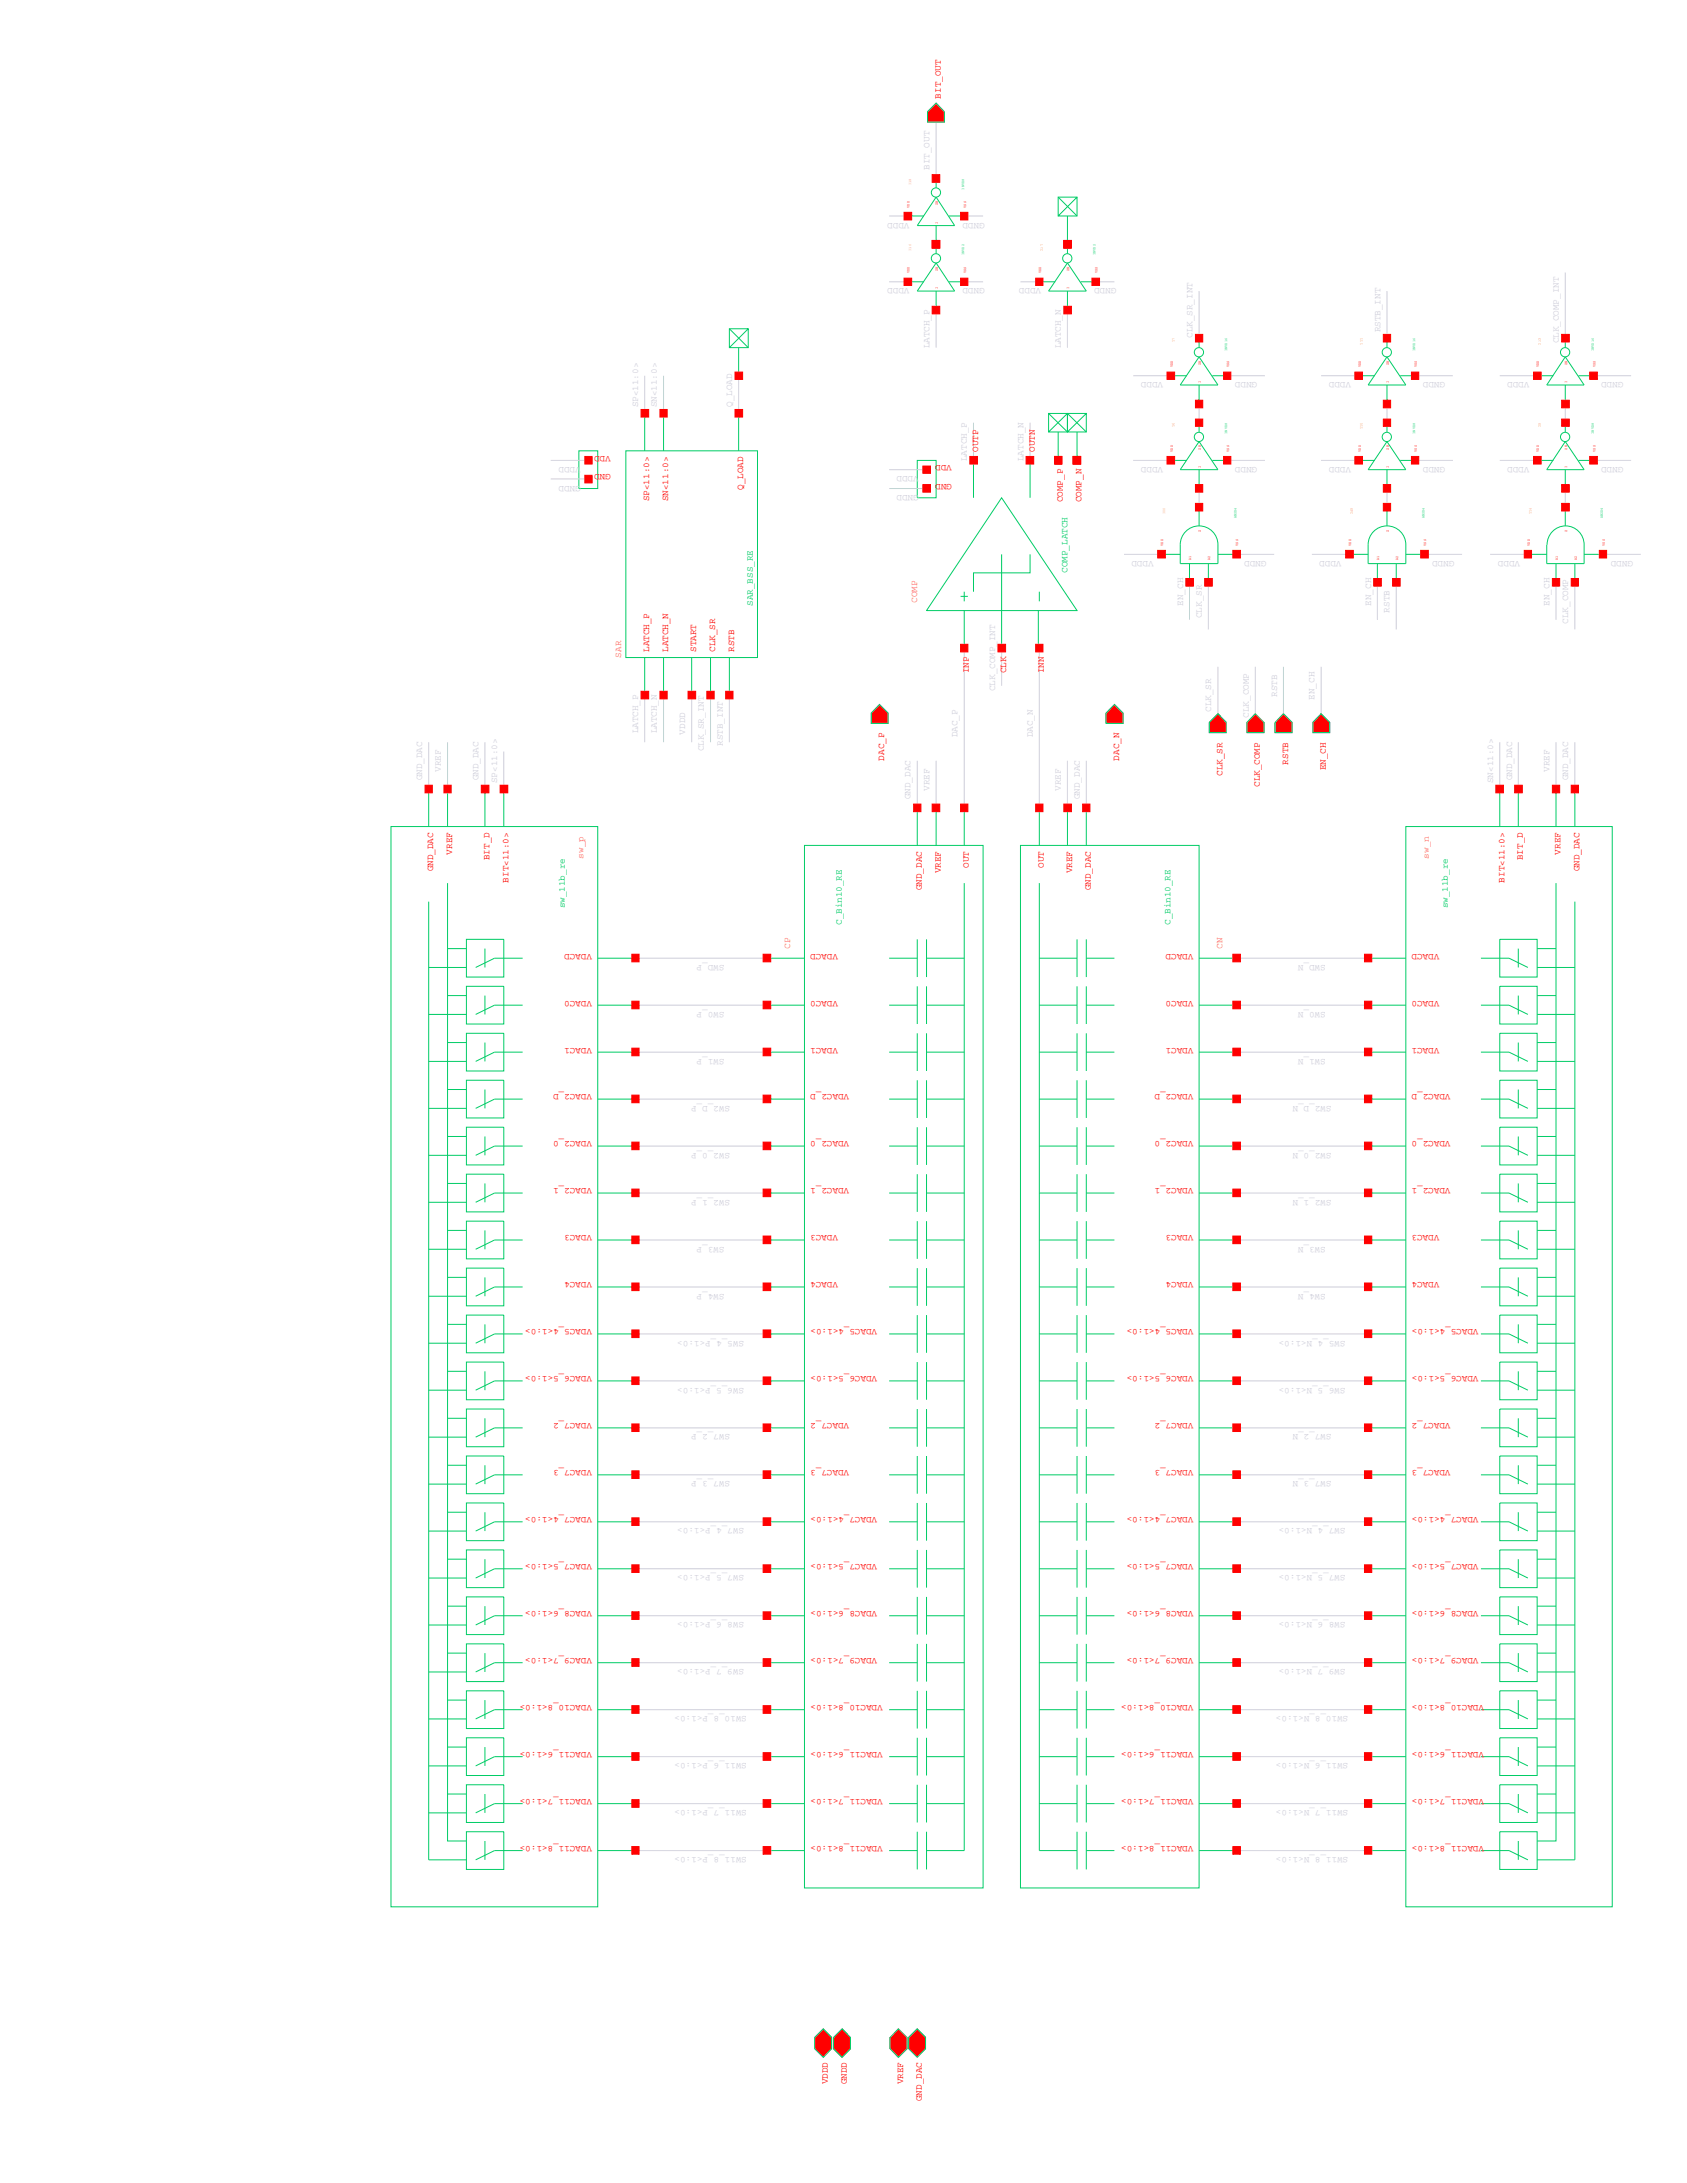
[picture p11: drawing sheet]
<svg xmlns="http://www.w3.org/2000/svg" width="216mm" height="279mm" viewBox="0 0 216 279" stroke-linecap="round" stroke-linejoin="round" font-family="sans-serif">
<defs><g id="words">
<g font-size="1.2" fill="#f00">
<text x="120.4" y="12.6" transform="rotate(-90 120.4 12.6)">BIT_OUT</text>
<text x="78.2" y="58.3" transform="rotate(-180 78.2 58.3)">VDD</text>
<text x="121.8" y="59.5" transform="rotate(-180 121.8 59.5)">VDD</text>
<text x="125.2" y="57.8" transform="rotate(-90 125.2 57.8)">OUTP</text>
<text x="132.4" y="57.8" transform="rotate(-90 132.4 57.8)">OUTN</text>
<text x="78.2" y="60.7" transform="rotate(-180 78.2 60.7)">GND</text>
<text x="83.1" y="64.1" transform="rotate(-90 83.1 64.1)">SP&lt;11:0&gt;</text>
<text x="85.5" y="64.1" transform="rotate(-90 85.5 64.1)">SN&lt;11:0&gt;</text>
<text x="95.1" y="62.7" transform="rotate(-90 95.1 62.7)">Q_LOAD</text>
<text x="121.8" y="61.9" transform="rotate(-180 121.8 61.9)">GND</text>
<text x="136" y="64.3" transform="rotate(-90 136 64.3)">COMP_P</text>
<text x="138.4" y="64.3" transform="rotate(-90 138.4 64.3)">COMP_N</text>
<text x="83.1" y="83.4" transform="rotate(-90 83.1 83.4)">LATCH_P</text>
<text x="85.5" y="83.4" transform="rotate(-90 85.5 83.4)">LATCH_N</text>
<text x="89.1" y="83.4" transform="rotate(-90 89.1 83.4)">START</text>
<text x="91.5" y="83.4" transform="rotate(-90 91.5 83.4)">CLK_SR</text>
<text x="93.9" y="83.4" transform="rotate(-90 93.9 83.4)">RSTB</text>
<text x="124" y="86.2" transform="rotate(-90 124 86.2)">INP</text>
<text x="128.8" y="86.2" transform="rotate(-90 128.8 86.2)">CLK</text>
<text x="133.6" y="86.2" transform="rotate(-90 133.6 86.2)">INN</text>
<text x="113.2" y="97.3" transform="rotate(-90 113.2 97.3)">DAC_P</text>
<text x="143.2" y="97.3" transform="rotate(-90 143.2 97.3)">DAC_N</text>
<text x="156.5" y="99.3" transform="rotate(-90 156.5 99.3)">CLK_SR</text>
<text x="161.2" y="100.7" transform="rotate(-90 161.2 100.7)">CLK_COMP</text>
<text x="164.8" y="97.9" transform="rotate(-90 164.8 97.9)">RSTB</text>
<text x="169.7" y="98.6" transform="rotate(-90 169.7 98.6)">EN_CH</text>
<text x="55.5" y="111.5" transform="rotate(-90 55.5 111.5)">GND_DAC</text>
<text x="57.9" y="109.4" transform="rotate(-90 57.9 109.4)">VREF</text>
<text x="62.7" y="110.1" transform="rotate(-90 62.7 110.1)">BIT_D</text>
<text x="65.1" y="113" transform="rotate(-90 65.1 113)">BIT&lt;11:0&gt;</text>
<text x="118" y="113.9" transform="rotate(-90 118 113.9)">GND_DAC</text>
<text x="120.4" y="111.8" transform="rotate(-90 120.4 111.8)">VREF</text>
<text x="124" y="111.1" transform="rotate(-90 124 111.1)">OUT</text>
<text x="133.6" y="111.1" transform="rotate(-90 133.6 111.1)">OUT</text>
<text x="137.2" y="111.8" transform="rotate(-90 137.2 111.8)">VREF</text>
<text x="139.6" y="113.9" transform="rotate(-90 139.6 113.9)">GND_DAC</text>
<text x="192.5" y="113" transform="rotate(-90 192.5 113)">BIT&lt;11:0&gt;</text>
<text x="194.9" y="110.1" transform="rotate(-90 194.9 110.1)">BIT_D</text>
<text x="199.7" y="109.4" transform="rotate(-90 199.7 109.4)">VREF</text>
<text x="202.1" y="111.5" transform="rotate(-90 202.1 111.5)">GND_DAC</text>
<text x="75.8" y="122" transform="rotate(-180 75.8 122)">VDACD</text>
<text x="107.3" y="122" transform="rotate(-180 107.3 122)">VDACD</text>
<text x="152.7" y="122" transform="rotate(-180 152.7 122)">VDACD</text>
<text x="184.2" y="122" transform="rotate(-180 184.2 122)">VDACD</text>
<text x="75.8" y="128.1" transform="rotate(-180 75.8 128.1)">VDAC0</text>
<text x="107.3" y="128.1" transform="rotate(-180 107.3 128.1)">VDAC0</text>
<text x="152.7" y="128.1" transform="rotate(-180 152.7 128.1)">VDAC0</text>
<text x="184.2" y="128.1" transform="rotate(-180 184.2 128.1)">VDAC0</text>
<text x="75.8" y="134.1" transform="rotate(-180 75.8 134.1)">VDAC1</text>
<text x="107.3" y="134.1" transform="rotate(-180 107.3 134.1)">VDAC1</text>
<text x="152.7" y="134.1" transform="rotate(-180 152.7 134.1)">VDAC1</text>
<text x="184.2" y="134.1" transform="rotate(-180 184.2 134.1)">VDAC1</text>
<text x="75.8" y="140.1" transform="rotate(-180 75.8 140.1)">VDAC2_D</text>
<text x="108.7" y="140.1" transform="rotate(-180 108.7 140.1)">VDAC2_D</text>
<text x="152.7" y="140.1" transform="rotate(-180 152.7 140.1)">VDAC2_D</text>
<text x="185.6" y="140.1" transform="rotate(-180 185.6 140.1)">VDAC2_D</text>
<text x="75.8" y="146.1" transform="rotate(-180 75.8 146.1)">VDAC2_0</text>
<text x="108.7" y="146.1" transform="rotate(-180 108.7 146.1)">VDAC2_0</text>
<text x="152.7" y="146.1" transform="rotate(-180 152.7 146.1)">VDAC2_0</text>
<text x="185.6" y="146.1" transform="rotate(-180 185.6 146.1)">VDAC2_0</text>
<text x="75.8" y="152.1" transform="rotate(-180 75.8 152.1)">VDAC2_1</text>
<text x="108.7" y="152.1" transform="rotate(-180 108.7 152.1)">VDAC2_1</text>
<text x="152.7" y="152.1" transform="rotate(-180 152.7 152.1)">VDAC2_1</text>
<text x="185.6" y="152.1" transform="rotate(-180 185.6 152.1)">VDAC2_1</text>
<text x="75.8" y="158.1" transform="rotate(-180 75.8 158.1)">VDAC3</text>
<text x="107.3" y="158.1" transform="rotate(-180 107.3 158.1)">VDAC3</text>
<text x="152.7" y="158.1" transform="rotate(-180 152.7 158.1)">VDAC3</text>
<text x="184.2" y="158.1" transform="rotate(-180 184.2 158.1)">VDAC3</text>
<text x="75.8" y="164.1" transform="rotate(-180 75.8 164.1)">VDAC4</text>
<text x="107.3" y="164.1" transform="rotate(-180 107.3 164.1)">VDAC4</text>
<text x="152.7" y="164.1" transform="rotate(-180 152.7 164.1)">VDAC4</text>
<text x="184.2" y="164.1" transform="rotate(-180 184.2 164.1)">VDAC4</text>
<text x="75.8" y="170.1" transform="rotate(-180 75.8 170.1)">VDAC5_4&lt;1:0&gt;</text>
<text x="112.3" y="170.1" transform="rotate(-180 112.3 170.1)">VDAC5_4&lt;1:0&gt;</text>
<text x="152.7" y="170.1" transform="rotate(-180 152.7 170.1)">VDAC5_4&lt;1:0&gt;</text>
<text x="189.2" y="170.1" transform="rotate(-180 189.2 170.1)">VDAC5_4&lt;1:0&gt;</text>
<text x="75.8" y="176.1" transform="rotate(-180 75.8 176.1)">VDAC6_5&lt;1:0&gt;</text>
<text x="112.3" y="176.1" transform="rotate(-180 112.3 176.1)">VDAC6_5&lt;1:0&gt;</text>
<text x="152.7" y="176.1" transform="rotate(-180 152.7 176.1)">VDAC6_5&lt;1:0&gt;</text>
<text x="189.2" y="176.1" transform="rotate(-180 189.2 176.1)">VDAC6_5&lt;1:0&gt;</text>
<text x="75.8" y="182.2" transform="rotate(-180 75.8 182.2)">VDAC7_2</text>
<text x="108.7" y="182.2" transform="rotate(-180 108.7 182.2)">VDAC7_2</text>
<text x="152.7" y="182.2" transform="rotate(-180 152.7 182.2)">VDAC7_2</text>
<text x="185.6" y="182.2" transform="rotate(-180 185.6 182.2)">VDAC7_2</text>
<text x="75.8" y="188.2" transform="rotate(-180 75.8 188.2)">VDAC7_3</text>
<text x="108.7" y="188.2" transform="rotate(-180 108.7 188.2)">VDAC7_3</text>
<text x="152.7" y="188.2" transform="rotate(-180 152.7 188.2)">VDAC7_3</text>
<text x="185.6" y="188.2" transform="rotate(-180 185.6 188.2)">VDAC7_3</text>
<text x="75.8" y="194.2" transform="rotate(-180 75.8 194.2)">VDAC7_4&lt;1:0&gt;</text>
<text x="112.3" y="194.2" transform="rotate(-180 112.3 194.2)">VDAC7_4&lt;1:0&gt;</text>
<text x="152.7" y="194.2" transform="rotate(-180 152.7 194.2)">VDAC7_4&lt;1:0&gt;</text>
<text x="189.2" y="194.2" transform="rotate(-180 189.2 194.2)">VDAC7_4&lt;1:0&gt;</text>
<text x="75.8" y="200.2" transform="rotate(-180 75.8 200.2)">VDAC7_5&lt;1:0&gt;</text>
<text x="112.3" y="200.2" transform="rotate(-180 112.3 200.2)">VDAC7_5&lt;1:0&gt;</text>
<text x="152.7" y="200.2" transform="rotate(-180 152.7 200.2)">VDAC7_5&lt;1:0&gt;</text>
<text x="189.2" y="200.2" transform="rotate(-180 189.2 200.2)">VDAC7_5&lt;1:0&gt;</text>
<text x="75.8" y="206.2" transform="rotate(-180 75.8 206.2)">VDAC8_6&lt;1:0&gt;</text>
<text x="112.3" y="206.2" transform="rotate(-180 112.3 206.2)">VDAC8_6&lt;1:0&gt;</text>
<text x="152.7" y="206.2" transform="rotate(-180 152.7 206.2)">VDAC8_6&lt;1:0&gt;</text>
<text x="189.2" y="206.2" transform="rotate(-180 189.2 206.2)">VDAC8_6&lt;1:0&gt;</text>
<text x="75.8" y="212.2" transform="rotate(-180 75.8 212.2)">VDAC9_7&lt;1:0&gt;</text>
<text x="112.3" y="212.2" transform="rotate(-180 112.3 212.2)">VDAC9_7&lt;1:0&gt;</text>
<text x="152.7" y="212.2" transform="rotate(-180 152.7 212.2)">VDAC9_7&lt;1:0&gt;</text>
<text x="189.2" y="212.2" transform="rotate(-180 189.2 212.2)">VDAC9_7&lt;1:0&gt;</text>
<text x="75.8" y="218.2" transform="rotate(-180 75.8 218.2)">VDAC10_8&lt;1:0&gt;</text>
<text x="113" y="218.2" transform="rotate(-180 113 218.2)">VDAC10_8&lt;1:0&gt;</text>
<text x="152.7" y="218.2" transform="rotate(-180 152.7 218.2)">VDAC10_8&lt;1:0&gt;</text>
<text x="189.9" y="218.2" transform="rotate(-180 189.9 218.2)">VDAC10_8&lt;1:0&gt;</text>
<text x="75.8" y="224.2" transform="rotate(-180 75.8 224.2)">VDAC11_6&lt;1:0&gt;</text>
<text x="113" y="224.2" transform="rotate(-180 113 224.2)">VDAC11_6&lt;1:0&gt;</text>
<text x="152.7" y="224.2" transform="rotate(-180 152.7 224.2)">VDAC11_6&lt;1:0&gt;</text>
<text x="189.9" y="224.2" transform="rotate(-180 189.9 224.2)">VDAC11_6&lt;1:0&gt;</text>
<text x="75.8" y="230.3" transform="rotate(-180 75.8 230.3)">VDAC11_7&lt;1:0&gt;</text>
<text x="113" y="230.3" transform="rotate(-180 113 230.3)">VDAC11_7&lt;1:0&gt;</text>
<text x="152.7" y="230.3" transform="rotate(-180 152.7 230.3)">VDAC11_7&lt;1:0&gt;</text>
<text x="189.9" y="230.3" transform="rotate(-180 189.9 230.3)">VDAC11_7&lt;1:0&gt;</text>
<text x="75.8" y="236.3" transform="rotate(-180 75.8 236.3)">VDAC11_8&lt;1:0&gt;</text>
<text x="113" y="236.3" transform="rotate(-180 113 236.3)">VDAC11_8&lt;1:0&gt;</text>
<text x="152.7" y="236.3" transform="rotate(-180 152.7 236.3)">VDAC11_8&lt;1:0&gt;</text>
<text x="189.9" y="236.3" transform="rotate(-180 189.9 236.3)">VDAC11_8&lt;1:0&gt;</text>
<text x="106" y="266.8" transform="rotate(-90 106 266.8)">VDDD</text>
<text x="108.4" y="266.8" transform="rotate(-90 108.4 266.8)">GNDD</text>
<text x="115.6" y="266.8" transform="rotate(-90 115.6 266.8)">VREF</text>
<text x="118" y="268.9" transform="rotate(-90 118 268.9)">GND_DAC</text>
</g>
<g font-size="1.2" fill="#ccccd9">
<text x="119" y="44.6" transform="rotate(-90 119 44.6)">LATCH_P</text>
<text x="135.8" y="44.6" transform="rotate(-90 135.8 44.6)">LATCH_N</text>
<text x="152.6" y="43.2" transform="rotate(-90 152.6 43.2)">CLK_SR_INT</text>
<text x="199.5" y="44" transform="rotate(-90 199.5 44)">CLK_COMP_INT</text>
<text x="93.7" y="52.1" transform="rotate(-90 93.7 52.1)">Q_LOAD</text>
<text x="74.3" y="59.7" transform="rotate(-180 74.3 59.7)">VDDD</text>
<text x="123.7" y="59" transform="rotate(-90 123.7 59)">LATCH_P</text>
<text x="131" y="59" transform="rotate(-90 131 59)">LATCH_N</text>
<text x="74.3" y="62.1" transform="rotate(-180 74.3 62.1)">GNDD</text>
<text x="117.6" y="63.4" transform="rotate(-180 117.6 63.4)">GNDD</text>
<text x="117.6" y="61" transform="rotate(-180 117.6 61)">VDDD</text>
<text x="151.4" y="77.5" transform="rotate(-90 151.4 77.5)">EN_CH</text>
<text x="175.5" y="77.5" transform="rotate(-90 175.5 77.5)">EN_CH</text>
<text x="198.3" y="77.5" transform="rotate(-90 198.3 77.5)">EN_CH</text>
<text x="153.8" y="79.1" transform="rotate(-90 153.8 79.1)">CLK_SR</text>
<text x="200.7" y="79.8" transform="rotate(-90 200.7 79.8)">CLK_COMP</text>
<text x="127.4" y="88.5" transform="rotate(-90 127.4 88.5)">CLK_COMP_INT</text>
<text x="81.7" y="93.9" transform="rotate(-90 81.7 93.9)">LATCH_P</text>
<text x="84.1" y="93.9" transform="rotate(-90 84.1 93.9)">LATCH_N</text>
<text x="159.8" y="91.8" transform="rotate(-90 159.8 91.8)">CLK_COMP</text>
<text x="54" y="99.9" transform="rotate(-90 54 99.9)">GND_DAC</text>
<text x="90.1" y="96.2" transform="rotate(-90 90.1 96.2)">CLK_SR_INT</text>
<text x="191.1" y="100.2" transform="rotate(-90 191.1 100.2)">SN&lt;11:0&gt;</text>
<text x="193.5" y="99.9" transform="rotate(-90 193.5 99.9)">GND_DAC</text>
<text x="200.7" y="99.9" transform="rotate(-90 200.7 99.9)">GND_DAC</text>
<text x="170.4" y="183.6" transform="rotate(-180 170.4 183.6)">SW7_2_N</text>
</g>
<g font-size="1.2" fill="#0c6">
<text x="96.4" y="77.5" transform="rotate(-90 96.4 77.5)">SAR_BSS_RE</text>
<text x="136.6" y="73.3" transform="rotate(-90 136.6 73.3)">COMP_LATCH</text>
<text x="72.3" y="116.3" transform="rotate(-90 72.3 116.3)">sw_11b_re</text>
<text x="107.7" y="118.4" transform="rotate(-90 107.7 118.4)">C_Bin10_RE</text>
<text x="149.8" y="118.4" transform="rotate(-90 149.8 118.4)">C_Bin10_RE</text>
<text x="185.3" y="116.3" transform="rotate(-90 185.3 116.3)">sw_11b_re</text>
</g>
<g font-size="1.2" fill="#d9cc00">
<text x="117.4" y="77.2" transform="rotate(-90 117.4 77.2)">COMP</text>
<text x="79.5" y="84.2" transform="rotate(-90 79.5 84.2)">SAR</text>
<text x="74.7" y="109.9" transform="rotate(-90 74.7 109.9)">sw_p</text>
<text x="182.9" y="109.9" transform="rotate(-90 182.9 109.9)">sw_n</text>
<text x="101.1" y="121.4" transform="rotate(-90 101.1 121.4)">CP</text>
<text x="156.5" y="121.4" transform="rotate(-90 156.5 121.4)">CN</text>
</g>
<g font-size=".5" fill="#d9cc00">
<text x="116.6" y="23.7" transform="rotate(-90 116.6 23.7)">I18</text>
<text x="116.6" y="32.1" transform="rotate(-90 116.6 32.1)">I16</text>
<text x="133.5" y="32.1" transform="rotate(-90 133.5 32.1)">I17</text>
<text x="150.3" y="43.8" transform="rotate(-90 150.3 43.8)">I7</text>
<text x="174.4" y="44.1" transform="rotate(-90 174.4 44.1)">I11</text>
<text x="197.2" y="44.1" transform="rotate(-90 197.2 44.1)">I13</text>
<text x="150.3" y="54.7" transform="rotate(-90 150.3 54.7)">I6</text>
<text x="174.4" y="54.9" transform="rotate(-90 174.4 54.9)">I10</text>
<text x="197.2" y="54.7" transform="rotate(-90 197.2 54.7)">I8</text>
<text x="149.1" y="65.8" transform="rotate(-90 149.1 65.8)">I50</text>
<text x="173.1" y="65.8" transform="rotate(-90 173.1 65.8)">I49</text>
<text x="196" y="65.8" transform="rotate(-90 196 65.8)">I14</text>
</g>
<g font-size=".5" fill="#f00">
<text x="116.4" y="26.6" transform="rotate(-90 116.4 26.6)">VDD</text>
<text x="120" y="28.6" transform="rotate(-90 120 28.6)">I</text>
<text x="120" y="26.3" transform="rotate(-90 120 26.3)">ZN</text>
<text x="123.6" y="26.6" transform="rotate(-90 123.6 26.6)">VSS</text>
<text x="116.4" y="35" transform="rotate(-90 116.4 35)">VDD</text>
<text x="120" y="34.7" transform="rotate(-90 120 34.7)">ZN</text>
<text x="123.6" y="35" transform="rotate(-90 123.6 35)">VSS</text>
<text x="133.2" y="35" transform="rotate(-90 133.2 35)">VDD</text>
<text x="136.8" y="34.7" transform="rotate(-90 136.8 34.7)">ZN</text>
<text x="140.4" y="35" transform="rotate(-90 140.4 35)">VSS</text>
<text x="120" y="37" transform="rotate(-90 120 37)">I</text>
<text x="136.8" y="37" transform="rotate(-90 136.8 37)">I</text>
<text x="150.1" y="47" transform="rotate(-90 150.1 47)">VDD</text>
<text x="153.7" y="46.7" transform="rotate(-90 153.7 46.7)">ZN</text>
<text x="157.3" y="47" transform="rotate(-90 157.3 47)">VSS</text>
<text x="174.1" y="47" transform="rotate(-90 174.1 47)">VDD</text>
<text x="177.7" y="46.7" transform="rotate(-90 177.7 46.7)">ZN</text>
<text x="181.3" y="47" transform="rotate(-90 181.3 47)">VSS</text>
<text x="197" y="47" transform="rotate(-90 197 47)">VDD</text>
<text x="200.6" y="46.7" transform="rotate(-90 200.6 46.7)">ZN</text>
<text x="204.2" y="47" transform="rotate(-90 204.2 47)">VSS</text>
<text x="153.7" y="49.1" transform="rotate(-90 153.7 49.1)">I</text>
<text x="177.7" y="49.1" transform="rotate(-90 177.7 49.1)">I</text>
<text x="200.6" y="49.1" transform="rotate(-90 200.6 49.1)">I</text>
<text x="150.1" y="57.8" transform="rotate(-90 150.1 57.8)">VDD</text>
<text x="153.7" y="59.9" transform="rotate(-90 153.7 59.9)">I</text>
<text x="153.7" y="57.5" transform="rotate(-90 153.7 57.5)">ZN</text>
<text x="157.3" y="57.8" transform="rotate(-90 157.3 57.8)">VSS</text>
<text x="174.1" y="57.8" transform="rotate(-90 174.1 57.8)">VDD</text>
<text x="177.7" y="59.9" transform="rotate(-90 177.7 59.9)">I</text>
<text x="177.7" y="57.5" transform="rotate(-90 177.7 57.5)">ZN</text>
<text x="181.3" y="57.8" transform="rotate(-90 181.3 57.8)">VSS</text>
<text x="197" y="57.8" transform="rotate(-90 197 57.8)">VDD</text>
<text x="200.6" y="59.9" transform="rotate(-90 200.6 59.9)">I</text>
<text x="200.6" y="57.5" transform="rotate(-90 200.6 57.5)">ZN</text>
<text x="204.2" y="57.8" transform="rotate(-90 204.2 57.8)">VSS</text>
<text x="148.9" y="69.9" transform="rotate(-90 148.9 69.9)">VDD</text>
<text x="152.5" y="71.7" transform="rotate(-90 152.5 71.7)">A1</text>
<text x="153.7" y="68.1" transform="rotate(-90 153.7 68.1)">Z</text>
<text x="154.9" y="71.7" transform="rotate(-90 154.9 71.7)">A2</text>
<text x="158.5" y="69.9" transform="rotate(-90 158.5 69.9)">VSS</text>
<text x="172.9" y="69.9" transform="rotate(-90 172.9 69.9)">VDD</text>
<text x="176.5" y="71.7" transform="rotate(-90 176.5 71.7)">A1</text>
<text x="177.7" y="68.1" transform="rotate(-90 177.7 68.1)">Z</text>
<text x="178.9" y="71.7" transform="rotate(-90 178.9 71.7)">A2</text>
<text x="182.5" y="69.9" transform="rotate(-90 182.5 69.9)">VSS</text>
<text x="195.8" y="69.9" transform="rotate(-90 195.8 69.9)">VDD</text>
<text x="199.4" y="71.7" transform="rotate(-90 199.4 71.7)">A1</text>
<text x="200.6" y="68.1" transform="rotate(-90 200.6 68.1)">Z</text>
<text x="201.8" y="71.7" transform="rotate(-90 201.8 71.7)">A2</text>
<text x="205.4" y="69.9" transform="rotate(-90 205.4 69.9)">VSS</text>
</g>
<g font-size=".5" fill="#0c6">
<text x="123.4" y="24.3" transform="rotate(-90 123.4 24.3)">INVD8</text>
<text x="123.4" y="32.6" transform="rotate(-90 123.4 32.6)">INVD2</text>
<text x="140.2" y="32.6" transform="rotate(-90 140.2 32.6)">INVD2</text>
<text x="157.1" y="45" transform="rotate(-90 157.1 45)">INVD16</text>
<text x="181.1" y="45" transform="rotate(-90 181.1 45)">INVD16</text>
<text x="204" y="45" transform="rotate(-90 204 45)">INVD16</text>
<text x="157.1" y="55.5" transform="rotate(-90 157.1 55.5)">INVD8</text>
<text x="181.1" y="55.5" transform="rotate(-90 181.1 55.5)">INVD8</text>
<text x="204" y="55.5" transform="rotate(-90 204 55.5)">INVD8</text>
<text x="158.2" y="66.3" transform="rotate(-90 158.2 66.3)">AN2D4</text>
<text x="182.3" y="66.3" transform="rotate(-90 182.3 66.3)">AN2D4</text>
<text x="205.1" y="66.3" transform="rotate(-90 205.1 66.3)">AN2D4</text>
</g>
</g></defs>
<g fill="none" stroke="#0c6" stroke-width=".13">
<path d="M116.2 36.1h2M116.2 27.6h2M119.8 22.9v1.1M119.8 28.9v3.6M119.8 37.3v2.4M119.8 33.7l2.4 3.6h-4.8zM119.8 25.2l2.4 3.7h-4.8zM121.5 36.1h1.9M121.5 27.6h1.9M133 36.1h2M135.4 25.2l2.4 2.4M135.4 25.2h2.4v2.4h-2.4z"/>
<path d="M136.6 27.6v4.9M136.6 37.3v2.4M136.6 33.7l2.4 3.6h-4.8zM137.8 25.2l-2.4 2.4M138.3 36.1h1.9M74.1 57.7h2.4v4.8h-2.4zM80.1 57.7h16.8v26.5h-16.8zM82.5 52.9v4.8M84.9 52.9v4.8M93.3 42.1l2.5 2.4M93.3 42.1h2.5v2.4h-2.5zM94.5 44.5v3.6"/>
<path d="M94.5 52.9v4.8M95.8 42.1l-2.5 2.4M117.4 58.9h2.4v4.8h-2.4zM124.6 58.9v4.8M131.8 58.9v4.8M134.2 52.9l2.4 2.4 2.4-2.4M134.2 52.9h2.4v2.4h-2.4zM134.2 55.3l2.4-2.4 2.4 2.4M135.4 55.3v3.6M136.6 52.9h2.4v2.4h-2.4zM137.8 55.3v3.6M149.9 58.9h2"/>
<path d="M149.9 48.1h2M153.5 45.7l2.4 3.6h-4.9zM153.5 43.3v1.2M153.5 56.5l2.4 3.6h-4.9zM153.5 54.1v1.2M153.5 49.3v2.4M155.2 48.1h1.9M155.2 58.9h1.9M173.9 48.1h2M173.9 58.9h2M177.5 45.7l2.4 3.6h-4.8zM177.5 56.5l2.4 3.6h-4.8z"/>
<path d="M177.5 43.3v1.2M177.5 49.3v2.4M177.5 54.1v1.2M179.2 48.1h1.9M179.2 58.9h1.9M196.7 48.1h2.1M196.7 58.9h2.1M200.3 49.3v2.4M200.3 43.3v1.2M200.3 45.7l2.4 3.6h-4.7zM200.3 54.1v1.2M200.3 56.5l2.4 3.6h-4.7z"/>
<path d="M202 48.1h2M202 58.9h2M122.9 76.3h1M123.4 75.7v1.3M123.4 78.1v4.9M128.2 71v12M128.2 63.7l9.6 14.4h-19.2zM131.8 71v2.3h-7.2v2.4M132.9 78.1v4.9M133 75.7v1.3M148.6 71h2.4M151.9 67.8a2.41 2.41 0 0 1 2.6-.3 2.41 2.41 0 0 1 1.4 2.2v2.4h-4.9v-2.4a2.41 2.41 0 0 1 .9-1.9z"/>
<path d="M152.2 72.1v2.4M153.5 60.1v2.4M153.5 64.9v2.4M154.6 72.1v2.4M155.9 71h2.3M172.7 71h2.4M176 67.8a2.41 2.41 0 0 1 2.5-.3 2.41 2.41 0 0 1 1.4 2.2v2.4h-4.8v-2.4a2.41 2.41 0 0 1 .9-1.9zM176.3 72.1v2.4M177.5 60.1v2.4M177.5 64.9v2.4M178.7 72.1v2.4M179.9 71h2.4"/>
<path d="M195.5 71h2.5M198 69.7v2.4h4.7v-2.4a2.37 2.37 0 0 0-2.3-2.4 2.37 2.37 0 0 0-2.4 2.4M199.1 72.1v2.4M200.3 60.1v2.4M200.3 64.9v2.4M201.5 72.1v2.4M202.7 71h2.4M82.5 84.2v4.8M84.9 84.2v4.8M88.5 84.2v4.8M90.9 84.2v4.8M93.3 84.2v4.8"/>
<path d="M50 105.8h26.5v138.3h-26.5zM54.9 115.4v122.6h4.8M54.9 101v4.8M57.3 113v122.6h2.4M57.3 101v4.8M62.1 101v4.8M64.5 101v4.8M103 108.2h22.8v133.4h-22.8zM117.4 103.4v4.8M119.8 103.4v4.8M123.4 113v123.9h-4.8M123.4 103.4v4.8"/>
<path d="M130.6 108.2h22.9v133.4h-22.9zM133 113v123.9h4.8M133 103.4v4.8M136.6 103.4v4.8M139 103.4v4.8M179.9 105.8h26.4v138.3h-26.4zM191.9 101v4.8M194.3 101v4.8M199.1 113v122.6h-2.4M199.1 101v4.8M201.5 115.4v122.6h-4.8M201.5 101v4.8"/>
<path d="M54.9 123.8h4.8M54.9 129.8h4.8M54.9 135.8h4.8M57.3 121.4h2.4M57.3 127.4h2.4M57.3 133.4h2.4M57.3 139.4h2.4M59.7 120.2h4.8v4.9h-4.8zM59.7 126.2h4.8v4.9h-4.8zM59.7 132.2h4.8v4.9h-4.8zM59.7 138.3h4.8v4.8h-4.8zM62.1 121.4v2.4"/>
<path d="M62.1 127.4v2.4M62.1 133.4v2.4M62.1 139.4v2.5M66.9 122.6h-3.6l-2.4 1.2M66.9 128.7h-3.6l-2.4 1.1M66.9 134.7h-3.6l-2.4 1.1M76.5 122.6h4.8M76.5 128.7h4.8M76.5 134.7h4.8M98.1 122.6h4.9M98.1 128.7h4.9M98.1 134.7h4.9"/>
<path d="M113.8 122.6h3.6M113.8 128.7h3.6M113.8 134.7h3.6M117.4 120.2v4.9M117.4 126.2v4.9M117.4 132.2v4.9M117.4 138.3v4.8M118.6 122.6h4.8M118.6 128.7h4.8M118.6 134.7h4.8M118.6 120.2v4.9M118.6 126.2v4.9"/>
<path d="M118.6 132.2v4.9M118.6 138.3v4.8M133 122.6h4.8M133 128.7h4.8M133 134.7h4.8M137.8 120.2v4.9M137.8 126.2v4.9M137.8 132.2v4.9M137.8 138.3v4.8M139 120.2v4.9M139 126.2v4.9M139 132.2v4.9"/>
<path d="M139 138.3v4.8M139 122.6h3.6M139 128.7h3.6M139 134.7h3.6M153.5 122.6h4.7M153.5 128.7h4.7M153.5 134.7h4.7M175.1 122.6h4.8M175.1 128.7h4.8M175.1 134.7h4.8M189.5 122.6h3.6l2.4 1.2M189.5 128.7h3.6l2.4 1.1"/>
<path d="M189.5 134.7h3.6l2.4 1.1M191.9 120.2h4.8v4.9h-4.8zM191.9 126.2h4.8v4.9h-4.8zM191.9 132.2h4.8v4.9h-4.8zM191.9 138.3h4.8v4.8h-4.8zM194.3 121.4v2.4M194.3 127.4v2.4M194.3 133.4v2.4M194.3 139.4v2.5M196.7 123.8h4.8M196.7 129.8h4.8M196.7 135.8h4.8"/>
<path d="M196.7 121.4h2.4M196.7 127.4h2.4M196.7 133.4h2.4M196.7 139.4h2.4M54.9 141.9h4.8M54.9 147.9h4.8M54.9 153.9h4.8M54.9 159.9h4.8M57.3 145.5h2.4M57.3 151.5h2.4M57.3 157.5h2.4M59.7 144.3h4.8v4.8h-4.8z"/>
<path d="M59.7 150.3h4.8v4.8h-4.8zM59.7 156.3h4.8v4.8h-4.8zM62.1 145.5v2.4M62.1 151.5v2.4M62.1 157.5v2.4M66.9 140.7h-3.6l-2.4 1.2M66.9 146.7h-3.6l-2.4 1.2M66.9 152.7h-3.6l-2.4 1.2M66.9 158.7h-3.6l-2.4 1.2M76.5 140.7h4.8M76.5 146.7h4.8M76.5 152.7h4.8"/>
<path d="M76.5 158.7h4.8M98.1 140.7h4.9M98.1 146.7h4.9M98.1 152.7h4.9M98.1 158.7h4.9M113.8 140.7h3.6M113.8 146.7h3.6M113.8 152.7h3.6M113.8 158.7h3.6M117.4 144.3v4.8M117.4 150.3v4.8M117.4 156.3v4.8"/>
<path d="M118.6 140.7h4.8M118.6 146.7h4.8M118.6 152.7h4.8M118.6 158.7h4.8M118.6 144.3v4.8M118.6 150.3v4.8M118.6 156.3v4.8M133 140.7h4.8M133 146.7h4.8M133 152.7h4.8M133 158.7h4.8M137.8 144.3v4.8"/>
<path d="M137.8 150.3v4.8M137.8 156.3v4.8M139 144.3v4.8M139 150.3v4.8M139 156.3v4.8M139 140.7h3.6M139 146.7h3.6M139 152.7h3.6M139 158.7h3.6M153.5 140.7h4.7M153.5 146.7h4.7M153.5 152.7h4.7"/>
<path d="M153.5 158.7h4.7M175.1 140.7h4.8M175.1 146.7h4.8M175.1 152.7h4.8M175.1 158.7h4.8M189.5 140.7h3.6l2.4 1.2M189.5 146.7h3.6l2.4 1.2M189.5 152.7h3.6l2.4 1.2M189.5 158.7h3.6l2.4 1.2M191.9 144.3h4.8v4.8h-4.8zM191.9 150.3h4.8v4.8h-4.8zM191.9 156.3h4.8v4.8h-4.8z"/>
<path d="M194.3 145.5v2.4M194.3 151.5v2.4M194.3 157.5v2.4M196.7 141.9h4.8M196.7 147.9h4.8M196.7 153.9h4.8M196.7 159.9h4.8M196.7 145.5h2.4M196.7 151.5h2.4M196.7 157.5h2.4M54.9 165.9h4.8M54.9 171.9h4.8"/>
<path d="M54.9 177.9h4.8M57.3 163.5h2.4M57.3 169.5h2.4M57.3 175.5h2.4M59.7 162.3h4.8v4.8h-4.8zM59.7 168.3h4.8v4.8h-4.8zM59.7 174.3h4.8v4.9h-4.8zM62.1 163.5v2.4M62.1 169.5v2.4M62.1 175.5v2.4M66.9 164.7h-3.6l-2.4 1.2M66.9 170.7h-3.6l-2.4 1.2"/>
<path d="M66.9 176.7h-3.6l-2.4 1.2M76.5 164.7h4.8M76.5 170.7h4.8M76.5 176.7h4.8M98.1 164.7h4.9M98.1 170.7h4.9M98.1 176.7h4.9M113.8 164.7h3.6M113.8 170.7h3.6M113.8 176.7h3.6M117.4 162.3v4.8M117.4 168.3v4.8"/>
<path d="M117.4 174.3v4.9M118.6 164.7h4.8M118.6 170.7h4.8M118.6 176.7h4.8M118.6 162.3v4.8M118.6 168.3v4.8M118.6 174.3v4.9M133 164.7h4.8M133 170.7h4.8M133 176.7h4.8M137.8 162.3v4.8M137.8 168.3v4.8"/>
<path d="M137.8 174.3v4.9M139 162.3v4.8M139 168.3v4.8M139 174.3v4.9M139 164.7h3.6M139 170.7h3.6M139 176.7h3.6M153.5 164.7h4.7M153.5 170.7h4.7M153.5 176.7h4.7M175.1 164.7h4.8M175.1 170.7h4.8"/>
<path d="M175.1 176.7h4.8M189.5 164.7h3.6l2.4 1.2M189.5 170.7h3.6l2.4 1.2M189.5 176.7h3.6l2.4 1.2M191.9 162.3h4.8v4.8h-4.8zM191.9 168.3h4.8v4.8h-4.8zM191.9 174.3h4.8v4.9h-4.8zM194.3 163.5v2.4M194.3 169.5v2.4M194.3 175.5v2.4M196.7 165.9h4.8M196.7 171.9h4.8"/>
<path d="M196.7 177.9h4.8M196.7 163.5h2.4M196.7 169.5h2.4M196.7 175.5h2.4M54.9 183.9h4.8M54.9 189.9h4.8M54.9 196h4.8M57.3 181.5h2.4M57.3 187.5h2.4M57.3 193.5h2.4M57.3 199.6h2.4M59.7 180.3h4.8v4.9h-4.8z"/>
<path d="M59.7 186.4h4.8v4.8h-4.8zM59.7 192.4h4.8v4.8h-4.8zM59.7 198.4h4.8v4.8h-4.8zM62.1 181.5v2.4M62.1 187.5v2.4M62.1 193.5v2.5M62.1 199.6v2.4M66.9 182.8h-3.6l-2.4 1.1M66.9 188.8h-3.6l-2.4 1.1M66.9 194.8h-3.6l-2.4 1.2M76.5 182.8h4.8M76.5 188.8h4.8"/>
<path d="M76.5 194.8h4.8M98.1 182.8h4.9M98.1 188.8h4.9M98.1 194.8h4.9M113.8 182.8h3.6M113.8 188.8h3.6M113.8 194.8h3.6M117.4 180.3v4.9M117.4 186.4v4.8M117.4 192.4v4.8M117.4 198.4v4.8M118.6 182.8h4.8"/>
<path d="M118.6 188.8h4.8M118.6 194.8h4.8M118.6 180.3v4.9M118.6 186.4v4.8M118.6 192.4v4.8M118.6 198.4v4.8M133 182.8h4.8M133 188.8h4.8M133 194.8h4.8M137.8 180.3v4.9M137.8 186.4v4.8M137.8 192.4v4.8"/>
<path d="M137.8 198.4v4.8M139 180.3v4.9M139 186.4v4.8M139 192.4v4.8M139 198.4v4.8M139 182.8h3.6M139 188.8h3.6M139 194.8h3.6M153.5 182.8h4.7M153.5 188.8h4.7M153.5 194.8h4.7M175.1 182.8h4.8"/>
<path d="M175.1 188.8h4.8M175.1 194.8h4.8M189.5 182.8h3.6l2.4 1.1M189.5 188.8h3.6l2.4 1.1M189.5 194.8h3.6l2.4 1.2M191.9 180.3h4.8v4.9h-4.8zM191.9 186.4h4.8v4.8h-4.8zM191.9 192.4h4.8v4.8h-4.8zM191.9 198.4h4.8v4.8h-4.8zM194.3 181.5v2.4M194.3 187.5v2.4M194.3 193.5v2.5"/>
<path d="M194.3 199.6v2.4M196.7 183.9h4.8M196.7 189.9h4.8M196.7 196h4.8M196.7 181.5h2.4M196.7 187.5h2.4M196.7 193.5h2.4M196.7 199.6h2.4M54.9 208h4.8M54.9 214h4.8M54.9 202h4.8M57.3 211.6h2.4"/>
<path d="M57.3 217.6h2.4M57.3 205.6h2.4M59.7 204.4h4.8v4.8h-4.8zM59.7 210.4h4.8v4.8h-4.8zM59.7 216.4h4.8v4.8h-4.8zM62.1 211.6v2.4M62.1 217.6v2.4M62.1 205.6v2.4M66.9 212.8h-3.6l-2.4 1.2M66.9 218.8h-3.6l-2.4 1.2M66.9 200.8h-3.6l-2.4 1.2M66.9 206.8h-3.6l-2.4 1.2"/>
<path d="M76.5 212.8h4.8M76.5 218.8h4.8M76.5 200.8h4.8M76.5 206.8h4.8M98.1 200.8h4.9M98.1 206.8h4.9M98.1 212.8h4.9M98.1 218.8h4.9M113.8 200.8h3.6M113.8 206.8h3.6M113.8 212.8h3.6M113.8 218.8h3.6"/>
<path d="M117.4 204.4v4.8M117.4 210.4v4.8M117.4 216.4v4.8M118.6 200.8h4.8M118.6 206.8h4.8M118.6 204.4v4.8M118.6 212.8h4.8M118.6 218.8h4.8M118.6 210.4v4.8M118.6 216.4v4.8M133 200.8h4.8M133 206.8h4.8"/>
<path d="M133 212.8h4.8M133 218.8h4.8M137.8 204.4v4.8M137.8 210.4v4.8M137.8 216.4v4.8M139 204.4v4.8M139 210.4v4.8M139 216.4v4.8M139 200.8h3.6M139 206.8h3.6M139 212.8h3.6M139 218.8h3.6"/>
<path d="M153.5 200.8h4.7M153.5 206.8h4.7M153.5 212.8h4.7M153.5 218.8h4.7M175.1 200.8h4.8M175.1 206.8h4.8M175.1 212.8h4.8M175.1 218.8h4.8M189.5 200.8h3.6l2.4 1.2M189.5 206.8h3.6l2.4 1.2M189.5 212.8h3.6l2.4 1.2M189.5 218.8h3.6l2.4 1.2"/>
<path d="M191.9 204.4h4.8v4.8h-4.8zM191.9 210.4h4.8v4.8h-4.8zM191.9 216.4h4.8v4.8h-4.8zM194.3 205.6v2.4M194.3 211.6v2.4M194.3 217.6v2.4M196.7 202h4.8M196.7 208h4.8M196.7 214h4.8M196.7 205.6h2.4M196.7 211.6h2.4M196.7 217.6h2.4"/>
<path d="M54.9 220h4.8M54.9 226h4.8M54.9 232h4.8M57.3 223.6h2.4M57.3 229.6h2.4M59.7 234.4h4.8v4.9h-4.8zM59.7 222.4h4.8v4.8h-4.8zM59.7 228.4h4.8v4.9h-4.8zM62.1 235.6v2.4M62.1 223.6v2.4M62.1 229.6v2.4M66.9 224.8h-3.6l-2.4 1.2"/>
<path d="M66.9 230.8h-3.6l-2.4 1.2M66.9 236.9h-3.6l-2.4 1.1M76.5 224.8h4.8M76.5 230.8h4.8M76.5 236.9h4.8M98.1 224.8h4.9M98.1 230.8h4.9M98.1 236.9h4.9M113.8 224.8h3.6M113.8 230.8h3.6M113.8 236.9h3.6M117.4 222.4v4.8"/>
<path d="M117.4 228.4v4.9M117.4 234.4v4.9M118.6 224.8h4.8M118.6 230.8h4.8M118.6 222.4v4.8M118.6 228.4v4.9M118.6 234.4v4.9M133 224.8h4.8M133 230.8h4.8M137.8 222.4v4.8M137.8 228.4v4.9M137.8 234.4v4.9"/>
<path d="M139 222.4v4.8M139 228.4v4.9M139 234.4v4.9M139 224.8h3.6M139 230.8h3.6M139 236.9h3.6M153.5 224.8h4.7M153.5 230.8h4.7M153.5 236.9h4.7M175.1 224.8h4.8M175.1 230.8h4.8M175.1 236.9h4.8"/>
<path d="M189.5 224.8h3.6l2.4 1.2M189.5 230.8h3.6l2.4 1.2M189.5 236.9h3.6l2.4 1.1M191.9 222.4h4.8v4.8h-4.8zM191.9 228.4h4.8v4.9h-4.8zM191.9 234.4h4.8v4.9h-4.8zM194.3 223.6v2.4M194.3 229.6v2.4M194.3 235.6v2.4M196.7 220h4.8M196.7 226h4.8M196.7 232h4.8"/>
<path d="M196.7 223.6h2.4M196.7 229.6h2.4"/>
<circle cx="119.8" cy="24.6" r=".59"/>
<circle cx="119.8" cy="33.1" r=".59"/>
<circle cx="136.6" cy="33.1" r=".59"/>
<circle cx="153.4" cy="45.1" r=".59"/>
<circle cx="153.4" cy="55.9" r=".59"/>
<circle cx="177.5" cy="55.9" r=".59"/>
<circle cx="177.5" cy="45.1" r=".59"/>
<circle cx="200.3" cy="45.1" r=".59"/>
<circle cx="200.3" cy="55.9" r=".59"/>
</g>
<g fill="none" stroke="#ccccd9" stroke-width=".13">
<path d="M119.8 15.6v7.3M113.8 36.1h2.4M113.8 27.6h2.4M119.8 39.7v4.8M123.4 36.1h2.4M123.4 27.6h2.4M130.6 36.1h2.4M136.6 39.7v4.8M140.2 36.1h2.4M153.5 37.3v6M177.5 37.3v6M200.3 34.9v8.4"/>
<path d="M70.5 58.9h4.8M82.5 48.1v4.8M84.9 48.1v4.8M94.5 48.1v4.8M124.6 54.1v4.8M131.8 54.1v4.8M145 58.9h4.9M145 48.1h4.9M153.5 51.7v2.4M157.1 48.1h4.8M157.1 58.9h4.8M169.1 58.9h4.8"/>
<path d="M169.1 48.1h4.8M177.5 51.7v2.4M181.1 58.9h4.8M181.1 48.1h4.8M191.9 58.9h4.8M191.9 48.1h4.8M200.3 51.7v2.4M204 58.9h4.7M204 48.1h4.7M70.5 61.3h4.8M113.8 62.5h4.8M113.8 60.1h4.8"/>
<path d="M143.8 71h4.8M152.2 74.5v4.8M153.5 62.5v2.4M154.6 74.5v6.1M158.2 71h4.9M167.9 71h4.8M176.3 74.5v4.8M177.5 62.5v2.4M178.7 74.5v6.1M182.3 71h4.8M190.7 71h4.8M199.1 74.5v4.8"/>
<path d="M200.3 62.5v2.4M201.5 74.5v6.1M205.1 71h4.9M54.9 95v6M57.3 95v6M62.1 95v6M64.5 96.2v4.8M82.5 89v6M84.9 89v6M88.5 89v6M90.9 89v6M93.3 89v6"/>
<path d="M117.4 97.4v6M119.8 97.4v6M123.4 83v20.4M128.2 83v4.8M133 83v20.4M136.6 97.4v6M139 97.4v6M155.9 85.3v6.1M160.7 85.3v7.3M164.3 85.3v6.1M169.1 85.3v6.1M191.9 95v6"/>
<path d="M194.3 95v6M199.1 95v6M201.5 95v6M81.3 134.7h16.8M81.3 128.7h16.8M81.3 122.6h16.8M158.2 134.7h16.9M158.2 128.7h16.9M158.2 122.6h16.9M81.3 158.7h16.8M81.3 152.7h16.8M81.3 146.7h16.8"/>
<path d="M81.3 140.7h16.8M158.2 158.7h16.9M158.2 152.7h16.9M158.2 146.7h16.9M158.2 140.7h16.9M81.3 176.7h16.8M81.3 170.7h16.8M81.3 164.7h16.8M158.2 176.7h16.9M158.2 170.7h16.9M158.2 164.7h16.9M81.3 194.8h16.8"/>
<path d="M81.3 188.8h16.8M81.3 182.8h16.8M158.2 194.8h16.9M158.2 188.8h16.9M158.2 182.8h16.9M81.3 218.8h16.8M81.3 212.8h16.8M81.3 206.8h16.8M81.3 200.8h16.8M158.2 218.8h16.9M158.2 212.8h16.9M158.2 206.8h16.9"/>
<path d="M158.2 200.8h16.9M81.3 236.9h16.8M81.3 230.8h16.8M81.3 224.8h16.8M158.2 236.9h16.9M158.2 230.8h16.9M158.2 224.8h16.9"/>
</g>
<g fill="#f00" stroke="#f00" stroke-width=".13">
<path d="M199.9 51.2h.9v1h-.9z"/>
<path d="M203.5 47.6h.9v1h-.9z"/>
<path d="M196.3 47.6h.9v1h-.9z"/>
<path d="M199.9 42.8h.9v1h-.9z"/>
<path d="M199.9 62h.9v1h-.9z"/>
<path d="M203.5 58.4h.9v1h-.9z"/>
<path d="M196.3 58.4h.9v1h-.9z"/>
<path d="M199.9 53.6h.9v1h-.9z"/>
<path d="M198.7 74h.9v1h-.9z"/>
<path d="M201.1 74h.9v1h-.9z"/>
<path d="M195.1 70.4h.9v1h-.9z"/>
<path d="M204.7 70.4h.9v1h-.9z"/>
<path d="M199.9 64.4h.9v1h-.9z"/>
<path d="M191.4 100.5h1v1h-1z"/>
<path d="M201.1 100.5h.9v1h-.9z"/>
<path d="M198.7 100.5h.9v1h-.9z"/>
<path d="M193.8 100.5h1v1h-1z"/>
<path d="M174.6 122.1h1v1h-1z"/>
<path d="M174.6 128.1h1v1h-1z"/>
<path d="M174.6 134.2h1v.9h-1z"/>
<path d="M174.6 140.2h1v.9h-1z"/>
<path d="M174.6 146.2h1v1h-1z"/>
<path d="M174.6 152.2h1v1h-1z"/>
<path d="M174.6 158.2h1v1h-1z"/>
<path d="M174.6 164.2h1v1h-1z"/>
<path d="M174.6 170.2h1v1h-1z"/>
<path d="M174.6 176.2h1v1h-1z"/>
<path d="M174.6 182.2h1v1h-1z"/>
<path d="M174.6 188.3h1v.9h-1z"/>
<path d="M174.6 194.3h1v.9h-1z"/>
<path d="M174.6 200.3h1v1h-1z"/>
<path d="M174.6 206.3h1v1h-1z"/>
<path d="M174.6 212.3h1v1h-1z"/>
<path d="M174.6 218.3h1v1h-1z"/>
<path d="M174.6 224.3h1v1h-1z"/>
<path d="M174.6 230.3h1v1h-1z"/>
<path d="M174.6 236.3h1v1h-1z"/>
<path d="M177 51.2h1v1h-1z"/>
<path d="M180.6 47.6h1v1h-1z"/>
<path d="M173.4 47.6h1v1h-1z"/>
<path d="M177 42.8h1v1h-1z"/>
<path d="M177 62h1v1h-1z"/>
<path d="M180.6 58.4h1v1h-1z"/>
<path d="M173.4 58.4h1v1h-1z"/>
<path d="M177 53.6h1v1h-1z"/>
<path d="M175.8 74h1v1h-1z"/>
<path d="M178.2 74h1v1h-1z"/>
<path d="M172.2 70.4h1v1h-1z"/>
<path d="M181.8 70.4h1v1h-1z"/>
<path d="M177 64.4h1v1h-1z"/>
<path d="M169.1 91.4l1.1 1.1v1.3h-2.2v-1.3z"/>
<path d="M164.3 91.4l1.1 1.1v1.3h-2.2v-1.3z"/>
<path d="M160.7 91.4l1.1 1.1v1.3h-2.2v-1.3z"/>
<path d="M155.9 91.4l1 1.1v1.3h-2.1v-1.3z"/>
<path d="M153 51.2h.9v1h-.9z"/>
<path d="M156.6 47.6h.9v1h-.9z"/>
<path d="M149.4 47.6h.9v1h-.9z"/>
<path d="M153 42.8h.9v1h-.9z"/>
<path d="M153 62h.9v1h-.9z"/>
<path d="M156.6 58.4h.9v1h-.9z"/>
<path d="M149.4 58.4h.9v1h-.9z"/>
<path d="M153 53.6h.9v1h-.9z"/>
<path d="M151.8 74h.9v1h-.9z"/>
<path d="M154.2 74h1v1h-1z"/>
<path d="M148.2 70.4h.9v1h-.9z"/>
<path d="M157.8 70.4h.9v1h-.9z"/>
<path d="M153 64.4h.9v1h-.9z"/>
<path d="M142.6 90.2l1.1 1.1v1.3h-2.1v-1.3z"/>
<path d="M137.3 58.4h1v1h-1z"/>
<path d="M136.1 30.8h1v1h-1z"/>
<path d="M135 58.4h.9v1h-.9z"/>
<path d="M136.1 39.2h1v1h-1z"/>
<path d="M139.7 35.6h1v.9h-1z"/>
<path d="M132.5 35.6h1v.9h-1z"/>
<path d="M157.8 236.3h.9v1h-.9z"/>
<path d="M157.8 230.3h.9v1h-.9z"/>
<path d="M157.8 224.3h.9v1h-.9z"/>
<path d="M157.8 218.3h.9v1h-.9z"/>
<path d="M157.8 212.3h.9v1h-.9z"/>
<path d="M157.8 206.3h.9v1h-.9z"/>
<path d="M157.8 200.3h.9v1h-.9z"/>
<path d="M157.8 194.3h.9v.9h-.9z"/>
<path d="M157.8 188.3h.9v.9h-.9z"/>
<path d="M157.8 182.2h.9v1h-.9z"/>
<path d="M157.8 176.2h.9v1h-.9z"/>
<path d="M157.8 170.2h.9v1h-.9z"/>
<path d="M157.8 164.2h.9v1h-.9z"/>
<path d="M157.8 158.2h.9v1h-.9z"/>
<path d="M157.8 152.2h.9v1h-.9z"/>
<path d="M157.8 146.2h.9v1h-.9z"/>
<path d="M157.8 140.2h.9v.9h-.9z"/>
<path d="M157.8 134.2h.9v.9h-.9z"/>
<path d="M157.8 128.1h.9v1h-.9z"/>
<path d="M157.8 122.1h.9v1h-.9z"/>
<path d="M132.5 102.9h1v1h-1z"/>
<path d="M138.6 102.9h.9v1h-.9z"/>
<path d="M136.1 102.9h1v1h-1z"/>
<path d="M119.8 13.2l1.1 1.1v1.3h-2.2v-1.3z"/>
<path d="M117.4 259.7l1 1.1v1.4l-1 1.1-1.1-1.1v-1.4z"/>
<path d="M127.7 82.5h1v.9h-1z"/>
<path d="M132.5 82.5h1v.9h-1z"/>
<path d="M122.9 82.5h1v.9h-1z"/>
<path d="M118.1 62h1v1h-1z"/>
<path d="M118.1 59.6h1v1h-1z"/>
<path d="M131.3 58.4h1v1h-1z"/>
<path d="M124.1 58.4h1v1h-1z"/>
<path d="M119.3 30.8h1v1h-1z"/>
<path d="M122.9 27.2h1v1h-1z"/>
<path d="M115.7 27.2h1v1h-1z"/>
<path d="M119.3 22.4h1v.9h-1z"/>
<path d="M119.3 39.2h1v1h-1z"/>
<path d="M122.9 35.6h1v.9h-1z"/>
<path d="M115.7 35.6h1v.9h-1z"/>
<path d="M115 259.7l1.1 1.1v1.4l-1.1 1.1-1.1-1.1v-1.4z"/>
<path d="M112.6 90.2l1.1 1.1v1.3h-2.2v-1.3z"/>
<path d="M107.8 259.7l1 1.1v1.4l-1 1.1-1.1-1.1v-1.4z"/>
<path d="M105.4 259.7l1 1.1v1.4l-1 1.1-1.1-1.1v-1.4z"/>
<path d="M97.7 236.3h.9v1h-.9z"/>
<path d="M97.7 230.3h.9v1h-.9z"/>
<path d="M97.7 224.3h.9v1h-.9z"/>
<path d="M97.7 218.3h.9v1h-.9z"/>
<path d="M97.7 212.3h.9v1h-.9z"/>
<path d="M97.7 206.3h.9v1h-.9z"/>
<path d="M97.7 200.3h.9v1h-.9z"/>
<path d="M97.7 194.3h.9v.9h-.9z"/>
<path d="M97.7 188.3h.9v.9h-.9z"/>
<path d="M97.7 182.2h.9v1h-.9z"/>
<path d="M97.7 176.2h.9v1h-.9z"/>
<path d="M97.7 170.2h.9v1h-.9z"/>
<path d="M97.7 164.2h.9v1h-.9z"/>
<path d="M97.7 158.2h.9v1h-.9z"/>
<path d="M97.7 152.2h.9v1h-.9z"/>
<path d="M97.7 146.2h.9v1h-.9z"/>
<path d="M97.7 140.2h.9v.9h-.9z"/>
<path d="M97.7 134.2h.9v.9h-.9z"/>
<path d="M97.7 128.1h.9v1h-.9z"/>
<path d="M97.7 122.1h.9v1h-.9z"/>
<path d="M122.9 102.9h1v1h-1z"/>
<path d="M116.9 102.9h1v1h-1z"/>
<path d="M119.3 102.9h1v1h-1z"/>
<path d="M94.1 47.6h.9v1h-.9z"/>
<path d="M90.5 88.5h.9v1h-.9z"/>
<path d="M84.5 88.5h.9v1h-.9z"/>
<path d="M82 88.5h1v1h-1z"/>
<path d="M92.9 88.5h.9v1h-.9z"/>
<path d="M88.1 88.5h.9v1h-.9z"/>
<path d="M74.8 60.8h1v1h-1z"/>
<path d="M74.8 58.4h1v1h-1z"/>
<path d="M94.1 52.4h.9v1h-.9z"/>
<path d="M84.5 52.4h.9v1h-.9z"/>
<path d="M82 52.4h1v1h-1z"/>
</g>
<path d="M64 100.5h1v1h-1z" fill="#f00"/>
<path d="M64 100.5h1v1h-1z" fill="none" stroke="#f00" stroke-width=".13"/>
<g fill="#f00" stroke="#f00" stroke-width=".13">
<path d="M54.4 100.5h.9v1h-.9z"/>
<path d="M56.8 100.5h.9v1h-.9z"/>
<path d="M61.6 100.5h1v1h-1z"/>
<path d="M80.9 122.1h.9v1h-.9z"/>
<path d="M80.9 128.1h.9v1h-.9z"/>
<path d="M80.9 134.2h.9v.9h-.9z"/>
<path d="M80.9 140.2h.9v.9h-.9z"/>
<path d="M80.9 146.2h.9v1h-.9z"/>
<path d="M80.9 152.2h.9v1h-.9z"/>
<path d="M80.9 158.2h.9v1h-.9z"/>
<path d="M80.9 164.2h.9v1h-.9z"/>
<path d="M80.9 170.2h.9v1h-.9z"/>
<path d="M80.9 176.2h.9v1h-.9z"/>
<path d="M80.9 182.2h.9v1h-.9z"/>
<path d="M80.9 188.3h.9v.9h-.9z"/>
<path d="M80.9 194.3h.9v.9h-.9z"/>
<path d="M80.9 200.3h.9v1h-.9z"/>
<path d="M80.9 206.3h.9v1h-.9z"/>
<path d="M80.9 212.3h.9v1h-.9z"/>
<path d="M80.9 218.3h.9v1h-.9z"/>
<path d="M80.9 224.3h.9v1h-.9z"/>
<path d="M80.9 230.3h.9v1h-.9z"/>
<path d="M80.9 236.3h.9v1h-.9z"/>
</g>
<path d="M119.8 13.2l1.1 1.1v1.3h-2.2v-1.3zM112.6 90.2l1.1 1.1v1.3h-2.2v-1.3zM142.6 90.2l1.1 1.1v1.3h-2.1v-1.3zM155.9 91.4l1 1.1v1.3h-2.1v-1.3zM160.7 91.4l1.1 1.1v1.3h-2.2v-1.3zM164.3 91.4l1.1 1.1v1.3h-2.2v-1.3zM169.1 91.4l1.1 1.1v1.3h-2.2v-1.3zM115 259.7l1.1 1.1v1.4l-1.1 1.1-1.1-1.1v-1.4zM104.3 260.8l1.1-1.1 1 1.1v1.4l-1 1.1-1.1-1.1zM106.7 260.8l1.1-1.1 1 1.1v1.4l-1 1.1-1.1-1.1zM116.3 260.8l1.1-1.1 1 1.1v1.4l-1 1.1-1.1-1.1z" fill="none" stroke="#0c6" stroke-width=".13"/>
<use href="#words"/>
</svg>
